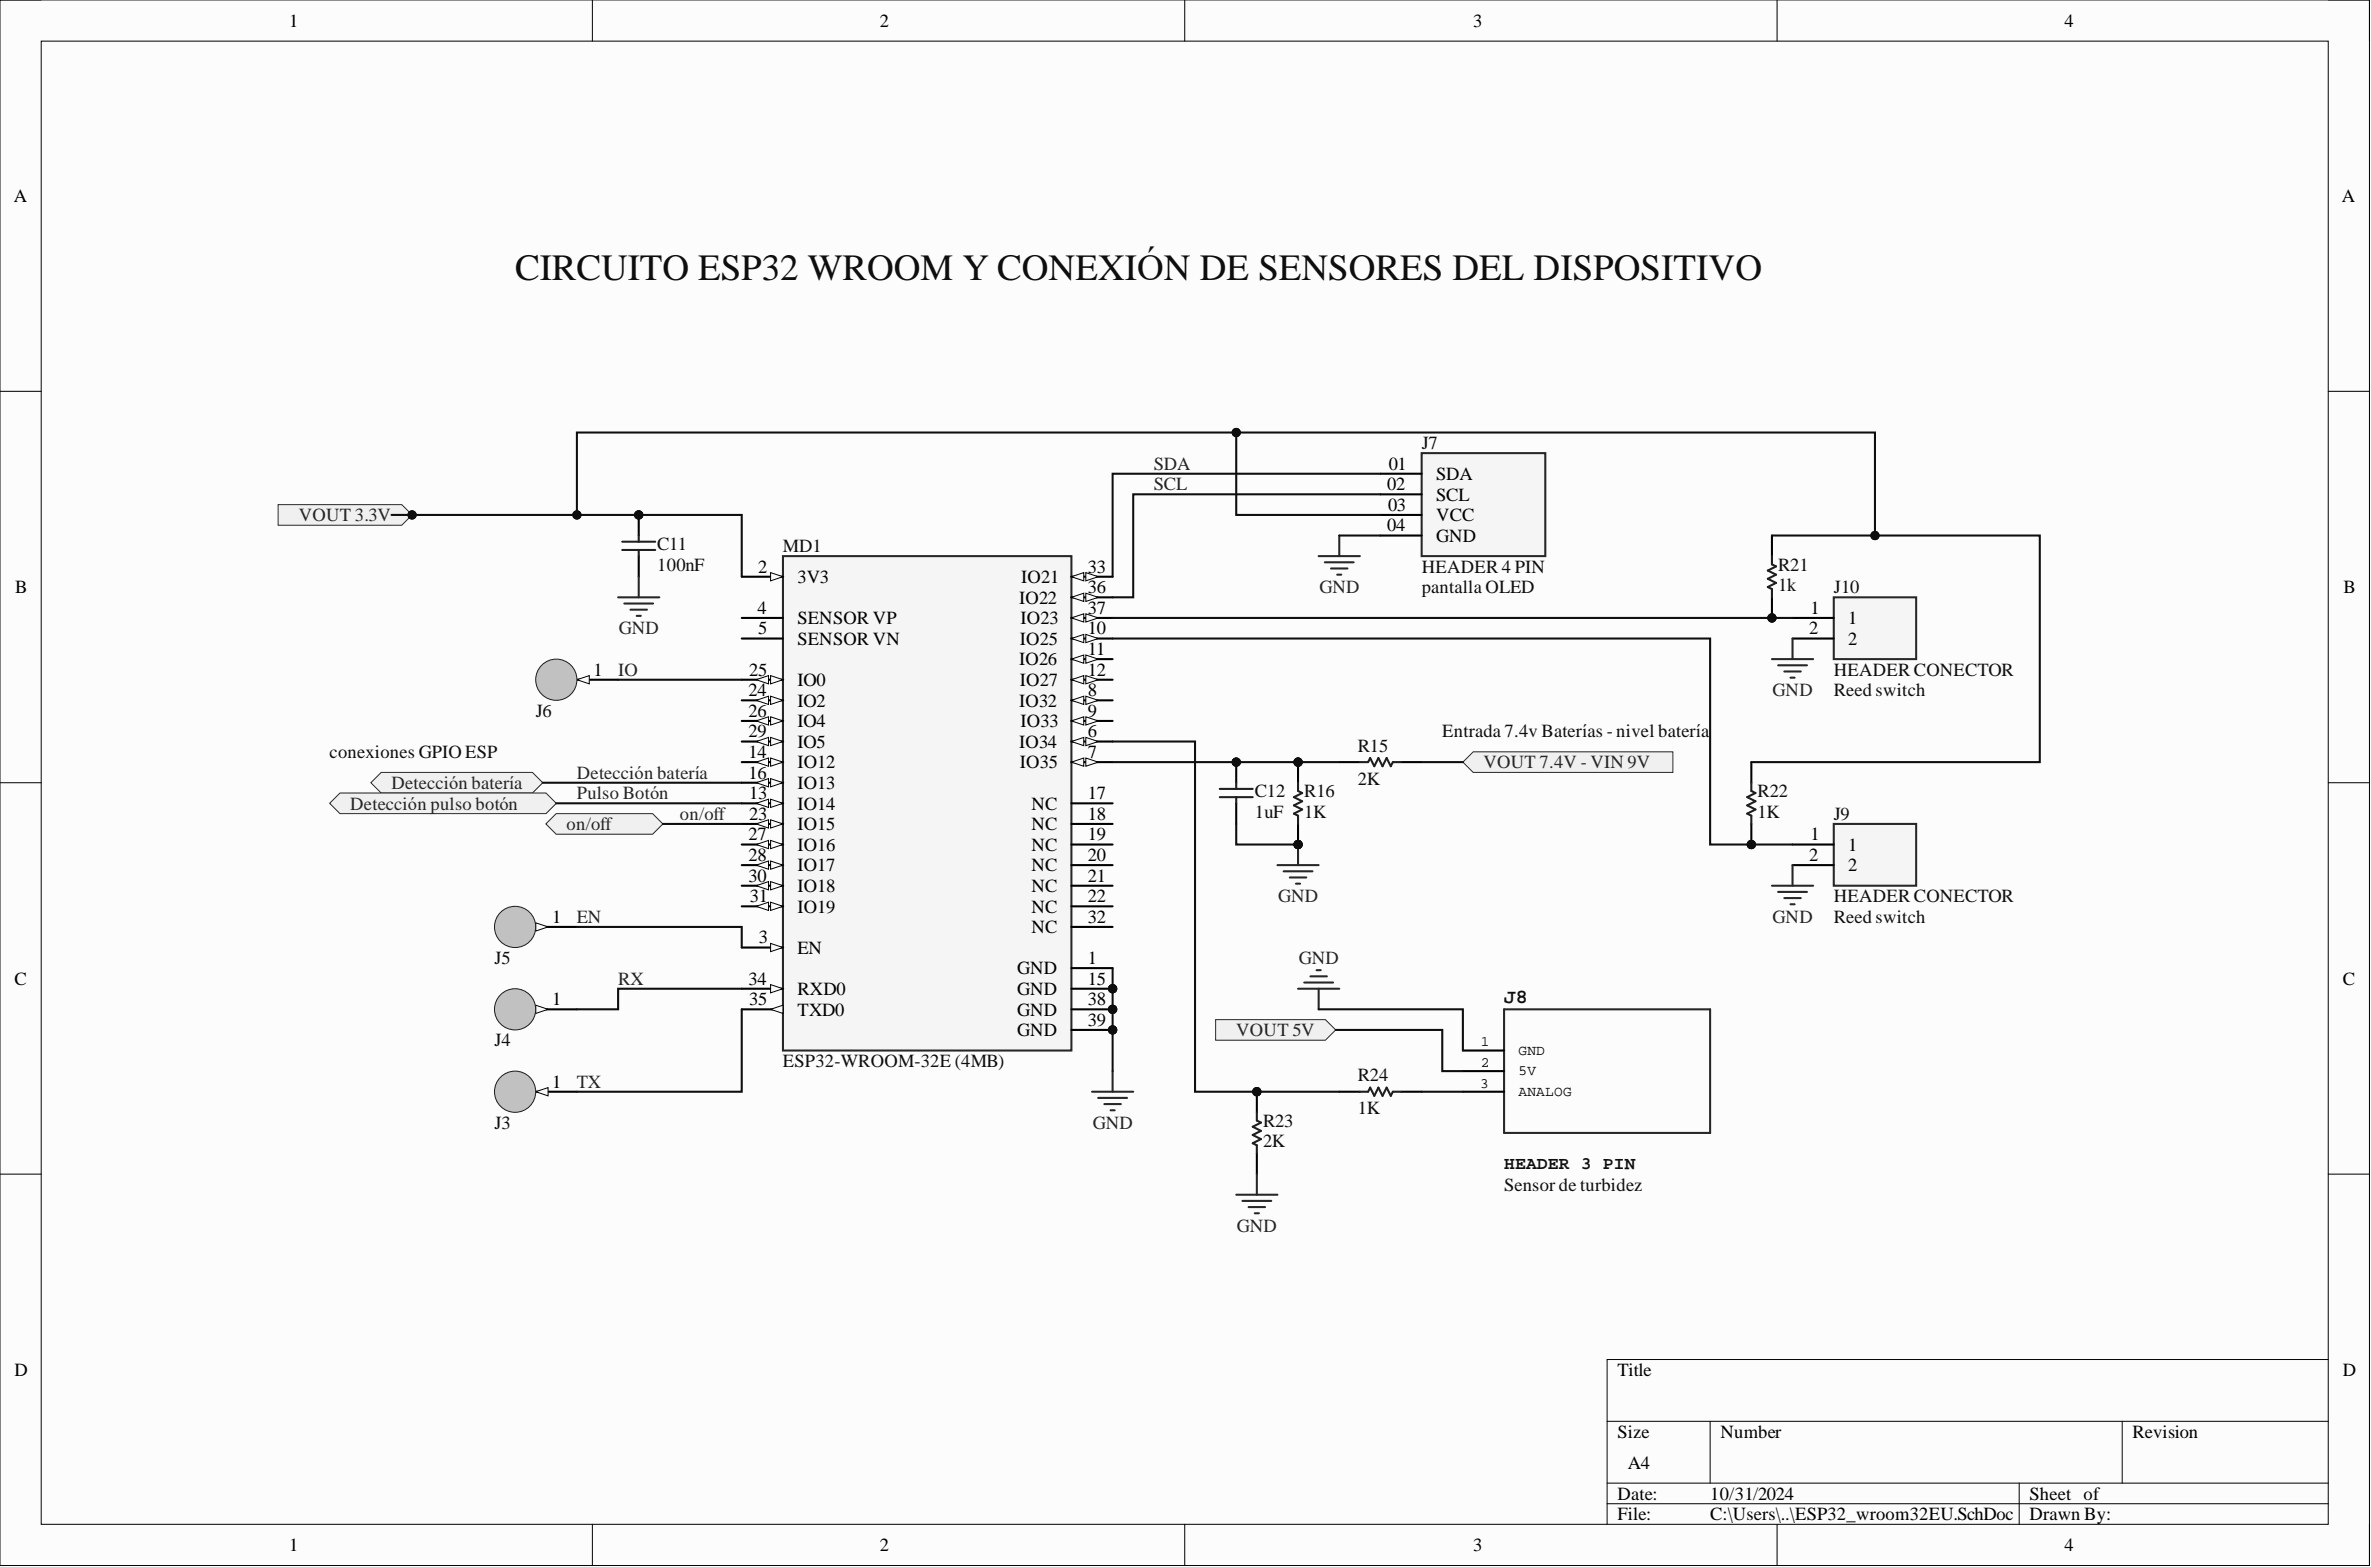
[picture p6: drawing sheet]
<svg xmlns="http://www.w3.org/2000/svg" width="292mm" height="193mm" viewBox="0 0 292 193" stroke-linecap="round" stroke-linejoin="round" font-family="sans-serif">
<defs><g id="words">
<text font-size="4.6" fill="#0e0e0e" x="63.5" y="34.5">CIRCUITO ESP32 WROOM Y CONEXIÓN DE SENSORES DEL DISPOSITIVO</text>
<text font-size="2.5" fill="#0e0e0e" x="185.3" y="123.5">J8</text>
<g font-size="2.3">
<text x="35.6" y="3.3">1</text>
<text x="108.4" y="3.3">2</text>
<text x="181.5" y="3.3">3</text>
<text x="254.3" y="3.3">4</text>
<text x="1.7" y="24.9">A</text>
<text x="288.5" y="24.9">A</text>
<text x="171.1" y="57.8">01</text>
<text x="176.9" y="59.1">SDA</text>
<text x="170.9" y="60.4">02</text>
<text x="170.9" y="65.4">04</text>
<text x="171" y="62.9">03</text>
<text x="176.9" y="61.6">SCL</text>
<text x="176.9" y="64.2">VCC</text>
<text x="93.4" y="70.5">2</text>
<text x="98.2" y="71.8">3V3</text>
<text x="125.8" y="71.8">IO21</text>
<text x="134" y="70.5">33</text>
<text x="176.9" y="66.7">GND</text>
<text x="1.9" y="73.1">B</text>
<text x="93.3" y="75.6">4</text>
<text x="98.2" y="76.9">SENSOR VP</text>
<text x="125.6" y="74.3">IO22</text>
<text x="125.7" y="76.9">IO23</text>
<text x="134" y="73.1">36</text>
<text x="134" y="75.6">37</text>
<text x="223" y="75.6">1</text>
<text x="227.7" y="76.9">1</text>
<text x="288.7" y="73.1">B</text>
<text x="73.1" y="83.2">1</text>
<text x="92.3" y="83.2">25</text>
<text x="93.4" y="78.1">5</text>
<text x="98.2" y="79.4">SENSOR VN</text>
<text x="125.6" y="81.9">IO26</text>
<text x="125.6" y="79.4">IO25</text>
<text x="134" y="78.1">10</text>
<text x="134" y="80.7">11</text>
<text x="134" y="83.2">12</text>
<text x="222.9" y="78.1">2</text>
<text x="227.7" y="79.4">2</text>
<text x="92.2" y="85.7">24</text>
<text x="92.2" y="88.3">26</text>
<text x="98.2" y="84.5">IO0</text>
<text x="98.2" y="87">IO2</text>
<text x="98.2" y="89.5">IO4</text>
<text x="125.6" y="87">IO32</text>
<text x="125.6" y="84.5">IO27</text>
<text x="125.7" y="89.5">IO33</text>
<text x="134" y="85.7">8</text>
<text x="134" y="88.3">9</text>
<text x="92.2" y="90.8">29</text>
<text x="92.2" y="93.3">14</text>
<text x="92.2" y="95.9">16</text>
<text x="98.2" y="92.1">IO5</text>
<text x="98.2" y="94.6">IO12</text>
<text x="125.6" y="92.1">IO34</text>
<text x="125.6" y="94.6">IO35</text>
<text x="134" y="90.8">6</text>
<text x="134" y="93.3">7</text>
<text x="92.3" y="98.4">13</text>
<text x="92.3" y="101">23</text>
<text x="98.2" y="97.2">IO13</text>
<text x="98.2" y="99.7">IO14</text>
<text x="127.1" y="99.7">NC</text>
<text x="134" y="98.4">17</text>
<text x="134" y="101">18</text>
<text x="92.2" y="103.5">27</text>
<text x="92.2" y="106">28</text>
<text x="98.2" y="102.2">IO15</text>
<text x="98.2" y="104.8">IO16</text>
<text x="98.2" y="107.3">IO17</text>
<text x="127.1" y="102.2">NC</text>
<text x="127.1" y="104.8">NC</text>
<text x="127.1" y="107.3">NC</text>
<text x="134" y="103.5">19</text>
<text x="134" y="106">20</text>
<text x="222.9" y="106">2</text>
<text x="223" y="103.5">1</text>
<text x="227.7" y="104.8">1</text>
<text x="227.7" y="107.3">2</text>
<text x="68" y="113.6">1</text>
<text x="92.2" y="108.6">30</text>
<text x="92.4" y="111.1">31</text>
<text x="98.2" y="109.8">IO18</text>
<text x="98.2" y="112.4">IO19</text>
<text x="127.1" y="109.8">NC</text>
<text x="127.1" y="112.4">NC</text>
<text x="134" y="108.6">21</text>
<text x="134" y="111.1">22</text>
<text x="134" y="113.6">32</text>
<text x="93.5" y="116.2">3</text>
<text x="98.2" y="117.4">EN</text>
<text x="125.3" y="120">GND</text>
<text x="127.1" y="114.9">NC</text>
<text x="134" y="118.7">1</text>
<text x="1.8" y="121.3">C</text>
<text x="68" y="123.8">1</text>
<text x="92.2" y="121.3">34</text>
<text x="92.3" y="123.8">35</text>
<text x="98.2" y="122.5">RXD0</text>
<text x="98.2" y="125.1">TXD0</text>
<text x="125.3" y="122.5">GND</text>
<text x="125.3" y="125.1">GND</text>
<text x="134" y="121.3">15</text>
<text x="134" y="123.8">38</text>
<text x="288.6" y="121.3">C</text>
<text x="125.3" y="127.6">GND</text>
<text x="134" y="126.3">39</text>
<text x="68" y="133.9">1</text>
<text x="1.8" y="169.4">D</text>
<text x="199.3" y="169.4">Title</text>
<text x="288.6" y="169.4">D</text>
<text x="199.3" y="177.1">Size</text>
<text x="212" y="177.1">Number</text>
<text x="262.7" y="177.1">Revision</text>
<text x="199.3" y="184.7">Date:</text>
<text x="200.5" y="180.9">A4</text>
<text x="210.7" y="184.7">10/31/2024</text>
<text x="250" y="184.7">Sheet of</text>
<text x="35.6" y="191">1</text>
<text x="108.4" y="191">2</text>
<text x="181.5" y="191">3</text>
<text x="199.3" y="187.2">File:</text>
<text x="210.7" y="187.2">C:\Users\..\ESP32_wroom32EU.SchDoc</text>
<text x="250" y="187.2">Drawn By:</text>
<text x="254.3" y="191">4</text>
</g>
<g font-size="2.3" fill="#262626">
<text x="142.1" y="57.8">SDA</text>
<text x="36.8" y="64.2">VOUT 3.3V</text>
<text x="142.1" y="60.4">SCL</text>
<text x="162.5" y="73.1">GND</text>
<text x="76.2" y="83.2">IO</text>
<text x="76.2" y="78.1">GND</text>
<text x="218.4" y="85.7">GND</text>
<text x="71.1" y="95.9">Detección batería</text>
<text x="182.8" y="94.6">VOUT 7.4V - VIN 9V</text>
<text x="43.2" y="99.7">Detección pulso botón</text>
<text x="48.2" y="97.2">Detección batería</text>
<text x="71.1" y="98.4">Pulso Botón</text>
<text x="83.8" y="101">on/off</text>
<text x="69.8" y="102.2">on/off</text>
<text x="71.1" y="113.6">EN</text>
<text x="157.5" y="111.1">GND</text>
<text x="218.4" y="113.6">GND</text>
<text x="160" y="118.7">GND</text>
<text x="76.2" y="121.3">RX</text>
<text x="152.3" y="127.6">VOUT 5V</text>
<text x="71.1" y="133.9">TX</text>
<text x="134.6" y="139">GND</text>
<text x="152.4" y="151.7">GND</text>
</g>
<g font-size="2.3" fill="#0e0e0e">
<text x="175.1" y="55.3">J7</text>
<text x="81" y="70.3">100nF</text>
<text x="81" y="67.7">C11</text>
<text x="96.5" y="68">MD1</text>
<text x="175.1" y="70.5">HEADER 4 PIN</text>
<text x="219.1" y="70.3">R21</text>
<text x="175.1" y="73.1">pantalla OLED</text>
<text x="219.1" y="72.8">1k</text>
<text x="225.9" y="73.1">J10</text>
<text x="225.9" y="83.2">HEADER CONECTOR</text>
<text x="66" y="88.3">J6</text>
<text x="225.9" y="85.7">Reed switch</text>
<text x="40.6" y="93.3">conexiones GPIO ESP</text>
<text x="167.3" y="92.6">R15</text>
<text x="177.7" y="90.8">Entrada 7.4v Baterías - nivel batería</text>
<text x="154.6" y="100.7">1uF</text>
<text x="154.6" y="98.2">C12</text>
<text x="160.7" y="100.7">1K</text>
<text x="160.7" y="98.2">R16</text>
<text x="167.3" y="96.6">2K</text>
<text x="216.5" y="100.7">1K</text>
<text x="216.5" y="98.2">R22</text>
<text x="225.9" y="101">J9</text>
<text x="225.9" y="111.1">HEADER CONECTOR</text>
<text x="225.9" y="113.6">Reed switch</text>
<text x="60.9" y="118.7">J5</text>
<text x="60.9" y="128.9">J4</text>
<text x="96.5" y="131.4">ESP32-WROOM-32E (4MB)</text>
<text x="167.3" y="137.2">1K</text>
<text x="167.3" y="133.2">R24</text>
<text x="60.9" y="139">J3</text>
<text x="155.6" y="141.3">2K</text>
<text x="155.6" y="138.8">R23</text>
<text x="185.3" y="146.6">Sensor de turbidez</text>
</g>
<text font-size="2.2" fill="#0e0e0e" x="185.3" y="143.9">HEADER 3 PIN</text>
<g font-size="1.8">
<text x="182.4" y="128.9">1</text>
<text x="182.4" y="131.4">2</text>
<text x="187.1" y="129.9">GND</text>
<text x="182.3" y="133.9">3</text>
<text x="187.1" y="132.4">5V</text>
<text x="187.1" y="134.9">ANALOG</text>
</g>
</g></defs>
<path d="M0 0h291.9v192.8h-291.9z" fill-rule="evenodd" fill="#fcfcfc"/>
<path d="M0 0h291.9v192.8h-291.9z" fill="none" stroke="#000" stroke-width=".12"/>
<path d="M5.1 5.1h281.7v182.6h-281.7z" fill-rule="evenodd" fill="#fcfcfc"/>
<g fill="none" stroke="#000" stroke-width=".12">
<path d="M0 0h5.1M73 0v5.1M146 0v5.1M218.9 0v5.1M286.8 0h5.1v5.1M5.1 5.1h281.7v182.6h-281.7zM0 48.2h5.1M286.8 48.2h5.1M0 96.4h5.1M286.8 96.4h5.1M0 144.6h5.1M286.8 144.6h5.1"/>
<path d="M198 175h88.8M210.7 175v7.6M261.4 175v7.6M286.8 167.4h-88.8v20.3M73 187.7v5.1M146 187.7v5.1M198 182.6h88.8M198 185.2h88.8M218.9 187.7v5.1M248.8 182.6v5.1M291.9 187.7v5.1"/>
</g>
<circle cx="137.1" cy="121.8" r=".51" fill="#0e0e0e"/>
<circle cx="137.1" cy="121.8" r=".51" fill="none" stroke="#0e0e0e" stroke-width=".12"/>
<circle cx="137.1" cy="124.3" r=".51" fill="#0e0e0e"/>
<circle cx="137.1" cy="124.3" r=".51" fill="none" stroke="#0e0e0e" stroke-width=".12"/>
<circle cx="137.1" cy="126.8" r=".51" fill="#0e0e0e"/>
<circle cx="137.1" cy="126.8" r=".51" fill="none" stroke="#0e0e0e" stroke-width=".12"/>
<path d="M96.5 68.5h35.5v60.9h-35.5z" fill-rule="evenodd" fill="#f5f5f5"/>
<path d="M96.5 68.5h35.5v60.9h-35.5z" fill="none" stroke="#262626" stroke-width=".25"/>
<path d="M91.4 71h5.1" fill="none" stroke="#000" stroke-width=".25"/>
<path d="M94.9 70.5l1.6 .5-1.6 .5z" fill="#fbfbfb"/>
<path d="M94.9 70.5l1.6 .5-1.6 .5z" fill="none" stroke="#000" stroke-width=".12"/>
<path d="M91.4 78.6h5.1M91.4 76.1h5.1M91.4 83.7h5.1" fill="none" stroke="#000" stroke-width=".25"/>
<path d="M94.9 83.2l1.6 .5-1.6 .5z" fill="#fbfbfb"/>
<path d="M94.9 83.2l1.6 .5-1.6 .5z" fill="none" stroke="#000" stroke-width=".12"/>
<path d="M93.2 83.7l1.5-.5v1z" fill="#fbfbfb"/>
<path d="M93.2 83.7l1.5-.5v1z" fill="none" stroke="#000" stroke-width=".12"/>
<path d="M91.4 86.2h5.1" fill="none" stroke="#000" stroke-width=".25"/>
<path d="M94.9 85.7l1.6 .5-1.6 .5z" fill="#fbfbfb"/>
<path d="M94.9 85.7l1.6 .5-1.6 .5z" fill="none" stroke="#000" stroke-width=".12"/>
<path d="M93.2 86.2l1.5-.5v1z" fill="#fbfbfb"/>
<path d="M93.2 86.2l1.5-.5v1z" fill="none" stroke="#000" stroke-width=".12"/>
<path d="M91.4 88.8h5.1" fill="none" stroke="#000" stroke-width=".25"/>
<path d="M94.9 88.3l1.6 .5-1.6 .5z" fill="#fbfbfb"/>
<path d="M94.9 88.3l1.6 .5-1.6 .5z" fill="none" stroke="#000" stroke-width=".12"/>
<path d="M93.2 88.8l1.5-.5v1z" fill="#fbfbfb"/>
<path d="M93.2 88.8l1.5-.5v1z" fill="none" stroke="#000" stroke-width=".12"/>
<path d="M91.4 91.3h5.1" fill="none" stroke="#000" stroke-width=".25"/>
<path d="M94.9 90.8l1.6 .5-1.6 .5z" fill="#fbfbfb"/>
<path d="M94.9 90.8l1.6 .5-1.6 .5z" fill="none" stroke="#000" stroke-width=".12"/>
<path d="M93.2 91.3l1.5-.5v1z" fill="#fbfbfb"/>
<path d="M93.2 91.3l1.5-.5v1z" fill="none" stroke="#000" stroke-width=".12"/>
<path d="M91.4 93.9h5.1" fill="none" stroke="#000" stroke-width=".25"/>
<path d="M94.9 93.3l1.6 .6-1.6 .5z" fill="#fbfbfb"/>
<path d="M94.9 93.3l1.6 .6-1.6 .5z" fill="none" stroke="#000" stroke-width=".12"/>
<path d="M93.2 93.9l1.5-.6v1.1z" fill="#fbfbfb"/>
<path d="M93.2 93.9l1.5-.6v1.1z" fill="none" stroke="#000" stroke-width=".12"/>
<path d="M91.4 96.4h5.1" fill="none" stroke="#000" stroke-width=".25"/>
<path d="M94.9 95.9l1.6 .5-1.6 .5z" fill="#fbfbfb"/>
<path d="M94.9 95.9l1.6 .5-1.6 .5z" fill="none" stroke="#000" stroke-width=".12"/>
<path d="M93.2 96.4l1.5-.5v1z" fill="#fbfbfb"/>
<path d="M93.2 96.4l1.5-.5v1z" fill="none" stroke="#000" stroke-width=".12"/>
<path d="M91.4 98.9h5.1" fill="none" stroke="#000" stroke-width=".25"/>
<path d="M94.9 98.4l1.6 .5-1.6 .5z" fill="#fbfbfb"/>
<path d="M94.9 98.4l1.6 .5-1.6 .5z" fill="none" stroke="#000" stroke-width=".12"/>
<path d="M93.2 98.9l1.5-.5v1z" fill="#fbfbfb"/>
<path d="M93.2 98.9l1.5-.5v1z" fill="none" stroke="#000" stroke-width=".12"/>
<path d="M91.4 101.5h5.1" fill="none" stroke="#000" stroke-width=".25"/>
<path d="M94.9 101l1.6 .5-1.6 .5z" fill="#fbfbfb"/>
<path d="M94.9 101l1.6 .5-1.6 .5z" fill="none" stroke="#000" stroke-width=".12"/>
<path d="M93.2 101.5l1.5-.5v1z" fill="#fbfbfb"/>
<path d="M93.2 101.5l1.5-.5v1z" fill="none" stroke="#000" stroke-width=".12"/>
<path d="M91.4 104h5.1" fill="none" stroke="#000" stroke-width=".25"/>
<path d="M94.9 103.5l1.6 .5-1.6 .5z" fill="#fbfbfb"/>
<path d="M94.9 103.5l1.6 .5-1.6 .5z" fill="none" stroke="#000" stroke-width=".12"/>
<path d="M93.2 104l1.5-.5v1z" fill="#fbfbfb"/>
<path d="M93.2 104l1.5-.5v1z" fill="none" stroke="#000" stroke-width=".12"/>
<path d="M91.4 106.5h5.1" fill="none" stroke="#000" stroke-width=".25"/>
<path d="M94.9 106l1.6 .5-1.6 .5z" fill="#fbfbfb"/>
<path d="M94.9 106l1.6 .5-1.6 .5z" fill="none" stroke="#000" stroke-width=".12"/>
<path d="M93.2 106.5l1.5-.5v1z" fill="#fbfbfb"/>
<path d="M93.2 106.5l1.5-.5v1z" fill="none" stroke="#000" stroke-width=".12"/>
<path d="M91.4 109.1h5.1" fill="none" stroke="#000" stroke-width=".25"/>
<path d="M94.9 108.6l1.6 .5-1.6 .5z" fill="#fbfbfb"/>
<path d="M94.9 108.6l1.6 .5-1.6 .5z" fill="none" stroke="#000" stroke-width=".12"/>
<path d="M93.2 109.1l1.5-.5v1z" fill="#fbfbfb"/>
<path d="M93.2 109.1l1.5-.5v1z" fill="none" stroke="#000" stroke-width=".12"/>
<path d="M91.4 111.6h5.1" fill="none" stroke="#000" stroke-width=".25"/>
<path d="M94.9 111.1l1.6 .5-1.6 .5z" fill="#fbfbfb"/>
<path d="M94.9 111.1l1.6 .5-1.6 .5z" fill="none" stroke="#000" stroke-width=".12"/>
<path d="M93.2 111.6l1.5-.5v1z" fill="#fbfbfb"/>
<path d="M93.2 111.6l1.5-.5v1z" fill="none" stroke="#000" stroke-width=".12"/>
<path d="M132 71h5.1" fill="none" stroke="#000" stroke-width=".25"/>
<path d="M132 71l1.5-.5v1z" fill="#fbfbfb"/>
<path d="M132 71l1.5-.5v1z" fill="none" stroke="#000" stroke-width=".12"/>
<path d="M133.8 70.5l1.5 .5-1.5 .5z" fill="#fbfbfb"/>
<path d="M133.8 70.5l1.5 .5-1.5 .5z" fill="none" stroke="#000" stroke-width=".12"/>
<path d="M132 73.6h5.1" fill="none" stroke="#000" stroke-width=".25"/>
<path d="M132 73.6l1.5-.5v1z" fill="#fbfbfb"/>
<path d="M132 73.6l1.5-.5v1z" fill="none" stroke="#000" stroke-width=".12"/>
<path d="M133.8 73.1l1.5 .5-1.5 .5z" fill="#fbfbfb"/>
<path d="M133.8 73.1l1.5 .5-1.5 .5z" fill="none" stroke="#000" stroke-width=".12"/>
<path d="M132 76.1h5.1" fill="none" stroke="#000" stroke-width=".25"/>
<path d="M132 76.1l1.5-.5v1z" fill="#fbfbfb"/>
<path d="M132 76.1l1.5-.5v1z" fill="none" stroke="#000" stroke-width=".12"/>
<path d="M133.8 75.6l1.5 .5-1.5 .5z" fill="#fbfbfb"/>
<path d="M133.8 75.6l1.5 .5-1.5 .5z" fill="none" stroke="#000" stroke-width=".12"/>
<path d="M132 78.6h5.1" fill="none" stroke="#000" stroke-width=".25"/>
<path d="M132 78.6l1.5-.5v1z" fill="#fbfbfb"/>
<path d="M132 78.6l1.5-.5v1z" fill="none" stroke="#000" stroke-width=".12"/>
<path d="M133.8 78.1l1.5 .5-1.5 .5z" fill="#fbfbfb"/>
<path d="M133.8 78.1l1.5 .5-1.5 .5z" fill="none" stroke="#000" stroke-width=".12"/>
<path d="M132 81.2h5.1" fill="none" stroke="#000" stroke-width=".25"/>
<path d="M132 81.2l1.5-.5v1z" fill="#fbfbfb"/>
<path d="M132 81.2l1.5-.5v1z" fill="none" stroke="#000" stroke-width=".12"/>
<path d="M133.8 80.7l1.5 .5-1.5 .5z" fill="#fbfbfb"/>
<path d="M133.8 80.7l1.5 .5-1.5 .5z" fill="none" stroke="#000" stroke-width=".12"/>
<path d="M132 83.7h5.1" fill="none" stroke="#000" stroke-width=".25"/>
<path d="M132 83.7l1.5-.5v1z" fill="#fbfbfb"/>
<path d="M132 83.7l1.5-.5v1z" fill="none" stroke="#000" stroke-width=".12"/>
<path d="M133.8 83.2l1.5 .5-1.5 .5z" fill="#fbfbfb"/>
<path d="M133.8 83.2l1.5 .5-1.5 .5z" fill="none" stroke="#000" stroke-width=".12"/>
<path d="M132 86.2h5.1" fill="none" stroke="#000" stroke-width=".25"/>
<path d="M132 86.2l1.5-.5v1z" fill="#fbfbfb"/>
<path d="M132 86.2l1.5-.5v1z" fill="none" stroke="#000" stroke-width=".12"/>
<path d="M133.8 85.7l1.5 .5-1.5 .5z" fill="#fbfbfb"/>
<path d="M133.8 85.7l1.5 .5-1.5 .5z" fill="none" stroke="#000" stroke-width=".12"/>
<path d="M132 88.8h5.1" fill="none" stroke="#000" stroke-width=".25"/>
<path d="M132 88.8l1.5-.5v1z" fill="#fbfbfb"/>
<path d="M132 88.8l1.5-.5v1z" fill="none" stroke="#000" stroke-width=".12"/>
<path d="M133.8 88.3l1.5 .5-1.5 .5z" fill="#fbfbfb"/>
<path d="M133.8 88.3l1.5 .5-1.5 .5z" fill="none" stroke="#000" stroke-width=".12"/>
<path d="M132 91.3h5.1" fill="none" stroke="#000" stroke-width=".25"/>
<path d="M132 91.3l1.5-.5v1z" fill="#fbfbfb"/>
<path d="M132 91.3l1.5-.5v1z" fill="none" stroke="#000" stroke-width=".12"/>
<path d="M133.8 90.8l1.5 .5-1.5 .5z" fill="#fbfbfb"/>
<path d="M133.8 90.8l1.5 .5-1.5 .5z" fill="none" stroke="#000" stroke-width=".12"/>
<path d="M132 93.9h5.1" fill="none" stroke="#000" stroke-width=".25"/>
<path d="M132 93.9l1.5-.6v1.1z" fill="#fbfbfb"/>
<path d="M132 93.9l1.5-.6v1.1z" fill="none" stroke="#000" stroke-width=".12"/>
<path d="M133.8 93.3l1.5 .6-1.5 .5z" fill="#fbfbfb"/>
<path d="M133.8 93.3l1.5 .6-1.5 .5z" fill="none" stroke="#000" stroke-width=".12"/>
<path d="M91.4 116.7h5.1" fill="none" stroke="#000" stroke-width=".25"/>
<path d="M94.9 116.2l1.6 .5-1.6 .5z" fill="#fbfbfb"/>
<path d="M94.9 116.2l1.6 .5-1.6 .5z" fill="none" stroke="#000" stroke-width=".12"/>
<path d="M91.4 121.8h5.1" fill="none" stroke="#000" stroke-width=".25"/>
<path d="M94.9 121.3l1.6 .5-1.6 .5z" fill="#fbfbfb"/>
<path d="M94.9 121.3l1.6 .5-1.6 .5z" fill="none" stroke="#000" stroke-width=".12"/>
<path d="M91.4 124.3h5.1" fill="none" stroke="#000" stroke-width=".25"/>
<path d="M94.9 124.3l1.6-.5v1z" fill="#fbfbfb"/>
<path d="M94.9 124.3l1.6-.5v1z" fill="none" stroke="#000" stroke-width=".12"/>
<path d="M132 98.9h5.1M132 101.5h5.1M132 104h5.1M132 106.5h5.1M132 109.1h5.1M132 111.6h5.1M132 114.1h5.1M132 119.2h5.1M132 121.8h5.1" fill="none" stroke="#000" stroke-width=".25"/>
<circle cx="137.1" cy="121.8" r=".51" fill="#0e0e0e"/>
<circle cx="137.1" cy="121.8" r=".51" fill="none" stroke="#0e0e0e" stroke-width=".12"/>
<path d="M132 124.3h5.1" fill="none" stroke="#000" stroke-width=".25"/>
<circle cx="137.1" cy="124.3" r=".51" fill="#0e0e0e"/>
<circle cx="137.1" cy="124.3" r=".51" fill="none" stroke="#0e0e0e" stroke-width=".12"/>
<path d="M132 126.8h5.1" fill="none" stroke="#000" stroke-width=".25"/>
<circle cx="137.1" cy="126.8" r=".51" fill="#0e0e0e"/>
<circle cx="137.1" cy="126.8" r=".51" fill="none" stroke="#0e0e0e" stroke-width=".12"/>
<path d="M66 124.3h5.1" fill="none" stroke="#000" stroke-width=".25"/>
<path d="M66 123.8l1.5 .5-1.5 .5z" fill="#fbfbfb"/>
<path d="M66 123.8l1.5 .5-1.5 .5z" fill="none" stroke="#000" stroke-width=".12"/>
<circle cx="63.5" cy="124.3" r="2.54" fill="#c0c0c0"/>
<circle cx="63.5" cy="124.3" r="2.54" fill="none" stroke="#1c1c1c" stroke-width=".12"/>
<path d="M66 114.1h5.1" fill="none" stroke="#000" stroke-width=".25"/>
<path d="M66 113.6l1.5 .5-1.5 .6z" fill="#fbfbfb"/>
<path d="M66 113.6l1.5 .5-1.5 .6z" fill="none" stroke="#000" stroke-width=".12"/>
<circle cx="63.5" cy="114.1" r="2.54" fill="#c0c0c0"/>
<circle cx="63.5" cy="114.1" r="2.54" fill="none" stroke="#1c1c1c" stroke-width=".12"/>
<circle cx="78.7" cy="63.4" r=".51" fill="#0e0e0e"/>
<circle cx="78.7" cy="63.4" r=".51" fill="none" stroke="#0e0e0e" stroke-width=".12"/>
<path d="M78.7 63.4v2.5M78.7 68.5v2.5" fill="none" stroke="#000" stroke-width=".25"/>
<circle cx="78.7" cy="63.4" r=".51" fill="#0e0e0e"/>
<circle cx="78.7" cy="63.4" r=".51" fill="none" stroke="#0e0e0e" stroke-width=".12"/>
<path d="M76.7 66.7h4M76.7 67.7h4M78.7 65.9v.8M78.7 67.7v.8M167.5 93.9h1l.3-.6 .5 1.1 .5-1.1 .5 1.1 .5-1.1 .5 1.1 .3-.5h1" fill="none" stroke="#1c1c1c" stroke-width=".25"/>
<path d="M76.2 73.6h5M76.9 74.3h3.6M77.7 75.1h2M78.4 75.8h.5M78.7 71v2.6" fill="none" stroke="#262626" stroke-width=".25"/>
<path d="M165 93.9h2.5M172.6 93.9h2.5" fill="none" stroke="#000" stroke-width=".25"/>
<circle cx="159.9" cy="93.9" r=".51" fill="#0e0e0e"/>
<circle cx="159.9" cy="93.9" r=".51" fill="none" stroke="#0e0e0e" stroke-width=".12"/>
<circle cx="159.9" cy="104" r=".51" fill="#0e0e0e"/>
<circle cx="159.9" cy="104" r=".51" fill="none" stroke="#0e0e0e" stroke-width=".12"/>
<path d="M159.9 93.9v2.5" fill="none" stroke="#000" stroke-width=".25"/>
<circle cx="159.9" cy="93.9" r=".51" fill="#0e0e0e"/>
<circle cx="159.9" cy="93.9" r=".51" fill="none" stroke="#0e0e0e" stroke-width=".12"/>
<path d="M159.9 101.5v2.5" fill="none" stroke="#000" stroke-width=".25"/>
<circle cx="159.9" cy="104" r=".51" fill="#0e0e0e"/>
<circle cx="159.9" cy="104" r=".51" fill="none" stroke="#0e0e0e" stroke-width=".12"/>
<path d="M159.9 96.4v1l.5 .3-1 .5 1 .5-1 .5 1 .5-1 .5 .5 .2v1.1" fill="none" stroke="#1c1c1c" stroke-width=".25"/>
<path d="M157.4 106.5h5.1M158.1 107.3h3.6M158.9 108.1h2M159.7 108.8h.5M159.9 104v2.5" fill="none" stroke="#262626" stroke-width=".25"/>
<circle cx="159.9" cy="104" r=".51" fill="#0e0e0e"/>
<circle cx="159.9" cy="104" r=".51" fill="none" stroke="#0e0e0e" stroke-width=".12"/>
<path d="M175.1 55.8h15.3v12.7h-15.3z" fill-rule="evenodd" fill="#f5f5f5"/>
<path d="M175.1 55.8h15.3v12.7h-15.3zM162.5 68.5h5M163.2 69.2h3.6M164 70h2M164.7 70.8h.5M165 65.9v2.6M162.2 119.5h.5M159.9 121.8h5.1M160.7 121h3.5M161.4 120.2h2.1M162.5 121.8v2.5M185.3 124.3h25.4v15.2h-25.4z" fill="none" stroke="#262626" stroke-width=".25"/>
<path d="M170.1 58.3h5M170.1 60.9h5M170.1 63.4h5M170.1 65.9h5M180.2 129.4h5.1M180.2 131.9h5.1M180.2 134.4h5.1" fill="none" stroke="#000" stroke-width=".25"/>
<path d="M225.9 101.5h10.2v7.6h-10.2z" fill-rule="evenodd" fill="#f5f5f5"/>
<path d="M225.9 101.5h10.2v7.6h-10.2z" fill="none" stroke="#262626" stroke-width=".25"/>
<path d="M220.8 104h5.1M220.8 106.5h5.1" fill="none" stroke="#000" stroke-width=".25"/>
<path d="M225.9 73.6h10.2v7.6h-10.2z" fill-rule="evenodd" fill="#f5f5f5"/>
<g fill="none" stroke="#262626" stroke-width=".25">
<path d="M220.8 78.6v2.6M225.9 73.6h10.2v7.6h-10.2zM218.3 81.2h5.1M219.1 81.9h3.5M219.8 82.7h2.1M220.6 83.5h.5M218.3 109.1h5.1M219.1 109.8h3.5M219.8 110.6h2.1M220.6 111.4h.5M220.8 106.5v2.6M134.5 134.4h5.1"/>
<path d="M135.3 135.2h3.5M136.1 136h2M136.8 136.7h.5M137.1 131.9v2.5"/>
</g>
<path d="M220.8 76.1h5.1M220.8 78.6h5.1" fill="none" stroke="#000" stroke-width=".25"/>
<circle cx="218.3" cy="76.1" r=".51" fill="#0e0e0e"/>
<circle cx="218.3" cy="76.1" r=".51" fill="none" stroke="#0e0e0e" stroke-width=".12"/>
<path d="M218.3 65.9v2.6M218.3 73.6v2.5" fill="none" stroke="#000" stroke-width=".25"/>
<circle cx="218.3" cy="76.1" r=".51" fill="#0e0e0e"/>
<circle cx="218.3" cy="76.1" r=".51" fill="none" stroke="#0e0e0e" stroke-width=".12"/>
<path d="M218.3 68.5v1l.5 .3-1 .5 1 .5-1 .5 1 .5-1 .5 .5 .2v1.1" fill="none" stroke="#1c1c1c" stroke-width=".25"/>
<circle cx="215.8" cy="104" r=".51" fill="#0e0e0e"/>
<circle cx="215.8" cy="104" r=".51" fill="none" stroke="#0e0e0e" stroke-width=".12"/>
<path d="M215.8 93.9v2.5M215.8 101.5v2.5" fill="none" stroke="#000" stroke-width=".25"/>
<circle cx="215.8" cy="104" r=".51" fill="#0e0e0e"/>
<circle cx="215.8" cy="104" r=".51" fill="none" stroke="#0e0e0e" stroke-width=".12"/>
<path d="M215.8 96.4v1l.5 .3-1 .5 1 .5-1 .5 1 .5-1 .5 .5 .2v1.1" fill="none" stroke="#1c1c1c" stroke-width=".25"/>
<circle cx="154.8" cy="134.4" r=".51" fill="#0e0e0e"/>
<circle cx="154.8" cy="134.4" r=".51" fill="none" stroke="#0e0e0e" stroke-width=".12"/>
<path d="M154.8 134.4v2.6" fill="none" stroke="#000" stroke-width=".25"/>
<circle cx="154.8" cy="134.4" r=".51" fill="#0e0e0e"/>
<circle cx="154.8" cy="134.4" r=".51" fill="none" stroke="#0e0e0e" stroke-width=".12"/>
<path d="M154.8 142.1v2.5" fill="none" stroke="#000" stroke-width=".25"/>
<path d="M154.8 137v1l.5 .2-1 .6 1 .5-1 .5 1 .5-1 .5 .5 .2v1.1" fill="none" stroke="#1c1c1c" stroke-width=".25"/>
<path d="M152.3 147.1h5.1M153.1 147.9h3.5M153.8 148.6h2.1M154.6 149.4h.5M154.8 144.6v2.5" fill="none" stroke="#262626" stroke-width=".25"/>
<path d="M180.2 93.9l1.3-1.3h24.6v2.5h-24.6z" fill-rule="evenodd" fill="#f0f0f0"/>
<path d="M180.2 93.9l1.3-1.3h24.6v2.5h-24.6z" fill="none" stroke="#262626" stroke-width=".12"/>
<path d="M149.8 125.6h13.5l1.3 1.2-1.3 1.3h-13.5z" fill-rule="evenodd" fill="#f0f0f0"/>
<path d="M149.8 125.6h13.5l1.3 1.2-1.3 1.3h-13.5z" fill="none" stroke="#262626" stroke-width=".12"/>
<path d="M45.7 96.4l1.3-1.3h18.6l1.3 1.3-1.3 1.3h-18.6z" fill-rule="evenodd" fill="#f0f0f0"/>
<path d="M45.7 96.4l1.3-1.3h18.6l1.3 1.3-1.3 1.3h-18.6z" fill="none" stroke="#262626" stroke-width=".12"/>
<path d="M40.6 98.9l1.3-1.2h25.4l1.2 1.2-1.2 1.3h-25.4z" fill-rule="evenodd" fill="#f0f0f0"/>
<path d="M40.6 98.9l1.3-1.2h25.4l1.2 1.2-1.2 1.3h-25.4z" fill="none" stroke="#262626" stroke-width=".12"/>
<path d="M67.3 101.5l1.2-1.3h11.9l1.3 1.3-1.3 1.2h-11.9z" fill-rule="evenodd" fill="#f0f0f0"/>
<path d="M67.3 101.5l1.2-1.3h11.9l1.3 1.3-1.3 1.2h-11.9z" fill="none" stroke="#262626" stroke-width=".12"/>
<path d="M34.3 62.1h15.2l1.3 1.3-1.3 1.3h-15.2z" fill-rule="evenodd" fill="#f0f0f0"/>
<path d="M34.3 62.1h15.2l1.3 1.3-1.3 1.3h-15.2z" fill="none" stroke="#262626" stroke-width=".12"/>
<circle cx="50.8" cy="63.4" r=".51" fill="#0e0e0e"/>
<circle cx="50.8" cy="63.4" r=".51" fill="none" stroke="#0e0e0e" stroke-width=".12"/>
<path d="M71.1 83.7h5.1" fill="none" stroke="#000" stroke-width=".25"/>
<path d="M71.1 83.7l1.5-.5v1z" fill="#fbfbfb"/>
<path d="M71.1 83.7l1.5-.5v1z" fill="none" stroke="#000" stroke-width=".12"/>
<circle cx="68.5" cy="83.7" r="2.54" fill="#c0c0c0"/>
<circle cx="68.5" cy="83.7" r="2.54" fill="none" stroke="#1c1c1c" stroke-width=".12"/>
<path d="M66 134.4h5.1" fill="none" stroke="#000" stroke-width=".25"/>
<path d="M66 134.4l1.5-.5v1z" fill="#fbfbfb"/>
<path d="M66 134.4l1.5-.5v1z" fill="none" stroke="#000" stroke-width=".12"/>
<circle cx="63.5" cy="134.4" r="2.54" fill="#c0c0c0"/>
<circle cx="63.5" cy="134.4" r="2.54" fill="none" stroke="#1c1c1c" stroke-width=".12"/>
<circle cx="152.3" cy="93.9" r=".51" fill="#0e0e0e"/>
<circle cx="152.3" cy="93.9" r=".51" fill="none" stroke="#0e0e0e" stroke-width=".12"/>
<path d="M152.3 93.9v2.5M152.3 98.9v2.6" fill="none" stroke="#000" stroke-width=".25"/>
<circle cx="152.3" cy="93.9" r=".51" fill="#0e0e0e"/>
<circle cx="152.3" cy="93.9" r=".51" fill="none" stroke="#0e0e0e" stroke-width=".12"/>
<path d="M150.3 97.2h4M150.3 98.2h4M152.3 96.4v.8M152.3 98.2v.7M167.5 134.4h1l.3-.5 .5 1 .5-1 .5 1 .5-1 .5 1 .3-.5h1" fill="none" stroke="#1c1c1c" stroke-width=".25"/>
<path d="M165 134.4h2.5M172.6 134.4h2.5" fill="none" stroke="#000" stroke-width=".25"/>
<path d="M76.2 83.7h15.2M159.9 93.9h5.1M71.1 114.1h20.3v2.6M91.4 124.3v10.1h-20.3" fill="none" stroke="#0e0e0e" stroke-width=".25"/>
<circle cx="159.9" cy="93.9" r=".51" fill="#0e0e0e"/>
<circle cx="159.9" cy="93.9" r=".51" fill="none" stroke="#0e0e0e" stroke-width=".12"/>
<path d="M137.1 93.9h22.8" fill="none" stroke="#0e0e0e" stroke-width=".25"/>
<circle cx="159.9" cy="93.9" r=".51" fill="#0e0e0e"/>
<circle cx="159.9" cy="93.9" r=".51" fill="none" stroke="#0e0e0e" stroke-width=".12"/>
<circle cx="152.3" cy="93.9" r=".51" fill="#0e0e0e"/>
<circle cx="152.3" cy="93.9" r=".51" fill="none" stroke="#0e0e0e" stroke-width=".12"/>
<path d="M170.1 58.3h-33v12.7M165 65.9h5.1M170.1 60.9h-30.5v12.7h-2.5M175.1 93.9h5.1M137.1 119.2v12.7" fill="none" stroke="#0e0e0e" stroke-width=".25"/>
<circle cx="137.1" cy="121.8" r=".51" fill="#0e0e0e"/>
<circle cx="137.1" cy="121.8" r=".51" fill="none" stroke="#0e0e0e" stroke-width=".12"/>
<circle cx="137.1" cy="124.3" r=".51" fill="#0e0e0e"/>
<circle cx="137.1" cy="124.3" r=".51" fill="none" stroke="#0e0e0e" stroke-width=".12"/>
<circle cx="137.1" cy="126.8" r=".51" fill="#0e0e0e"/>
<circle cx="137.1" cy="126.8" r=".51" fill="none" stroke="#0e0e0e" stroke-width=".12"/>
<path d="M137.1 76.1h83.7" fill="none" stroke="#0e0e0e" stroke-width=".25"/>
<circle cx="218.3" cy="76.1" r=".51" fill="#0e0e0e"/>
<circle cx="218.3" cy="76.1" r=".51" fill="none" stroke="#0e0e0e" stroke-width=".12"/>
<path d="M137.1 78.6h73.6v25.4h10.1" fill="none" stroke="#0e0e0e" stroke-width=".25"/>
<circle cx="215.8" cy="104" r=".51" fill="#0e0e0e"/>
<circle cx="215.8" cy="104" r=".51" fill="none" stroke="#0e0e0e" stroke-width=".12"/>
<path d="M48.2 63.4h43.2v7.6M66.9 96.4h24.5M68.5 98.9h22.9" fill="none" stroke="#0e0e0e" stroke-width=".25"/>
<circle cx="50.8" cy="63.4" r=".51" fill="#0e0e0e"/>
<circle cx="50.8" cy="63.4" r=".51" fill="none" stroke="#0e0e0e" stroke-width=".12"/>
<circle cx="71.1" cy="63.4" r=".51" fill="#0e0e0e"/>
<circle cx="71.1" cy="63.4" r=".51" fill="none" stroke="#0e0e0e" stroke-width=".12"/>
<circle cx="78.7" cy="63.4" r=".51" fill="#0e0e0e"/>
<circle cx="78.7" cy="63.4" r=".51" fill="none" stroke="#0e0e0e" stroke-width=".12"/>
<path d="M71.1 63.4v-10.1h81.2v10.1h17.8M81.7 101.5h9.7M91.4 121.8h-15.2v2.5h-5.1" fill="none" stroke="#0e0e0e" stroke-width=".25"/>
<circle cx="71.1" cy="63.4" r=".51" fill="#0e0e0e"/>
<circle cx="71.1" cy="63.4" r=".51" fill="none" stroke="#0e0e0e" stroke-width=".12"/>
<circle cx="152.3" cy="53.3" r=".51" fill="#0e0e0e"/>
<circle cx="152.3" cy="53.3" r=".51" fill="none" stroke="#0e0e0e" stroke-width=".12"/>
<path d="M152.3 53.3h78.7v12.6h-12.7" fill="none" stroke="#0e0e0e" stroke-width=".25"/>
<circle cx="152.3" cy="53.3" r=".51" fill="#0e0e0e"/>
<circle cx="152.3" cy="53.3" r=".51" fill="none" stroke="#0e0e0e" stroke-width=".12"/>
<circle cx="231" cy="65.9" r=".51" fill="#0e0e0e"/>
<circle cx="231" cy="65.9" r=".51" fill="none" stroke="#0e0e0e" stroke-width=".12"/>
<path d="M231 65.9h20.3v28h-35.5" fill="none" stroke="#0e0e0e" stroke-width=".25"/>
<circle cx="231" cy="65.9" r=".51" fill="#0e0e0e"/>
<circle cx="231" cy="65.9" r=".51" fill="none" stroke="#0e0e0e" stroke-width=".12"/>
<path d="M152.3 101.5v2.5h7.6" fill="none" stroke="#0e0e0e" stroke-width=".25"/>
<circle cx="159.9" cy="104" r=".51" fill="#0e0e0e"/>
<circle cx="159.9" cy="104" r=".51" fill="none" stroke="#0e0e0e" stroke-width=".12"/>
<path d="M137.1 91.3h10.1v43.1h17.8" fill="none" stroke="#0e0e0e" stroke-width=".25"/>
<circle cx="154.8" cy="134.4" r=".51" fill="#0e0e0e"/>
<circle cx="154.8" cy="134.4" r=".51" fill="none" stroke="#0e0e0e" stroke-width=".12"/>
<path d="M162.5 124.3h17.7v5.1M164.6 126.8h13.1v5.1h2.5M175.1 134.4h5.1" fill="none" stroke="#0e0e0e" stroke-width=".25"/>
<use href="#words"/>
</svg>
